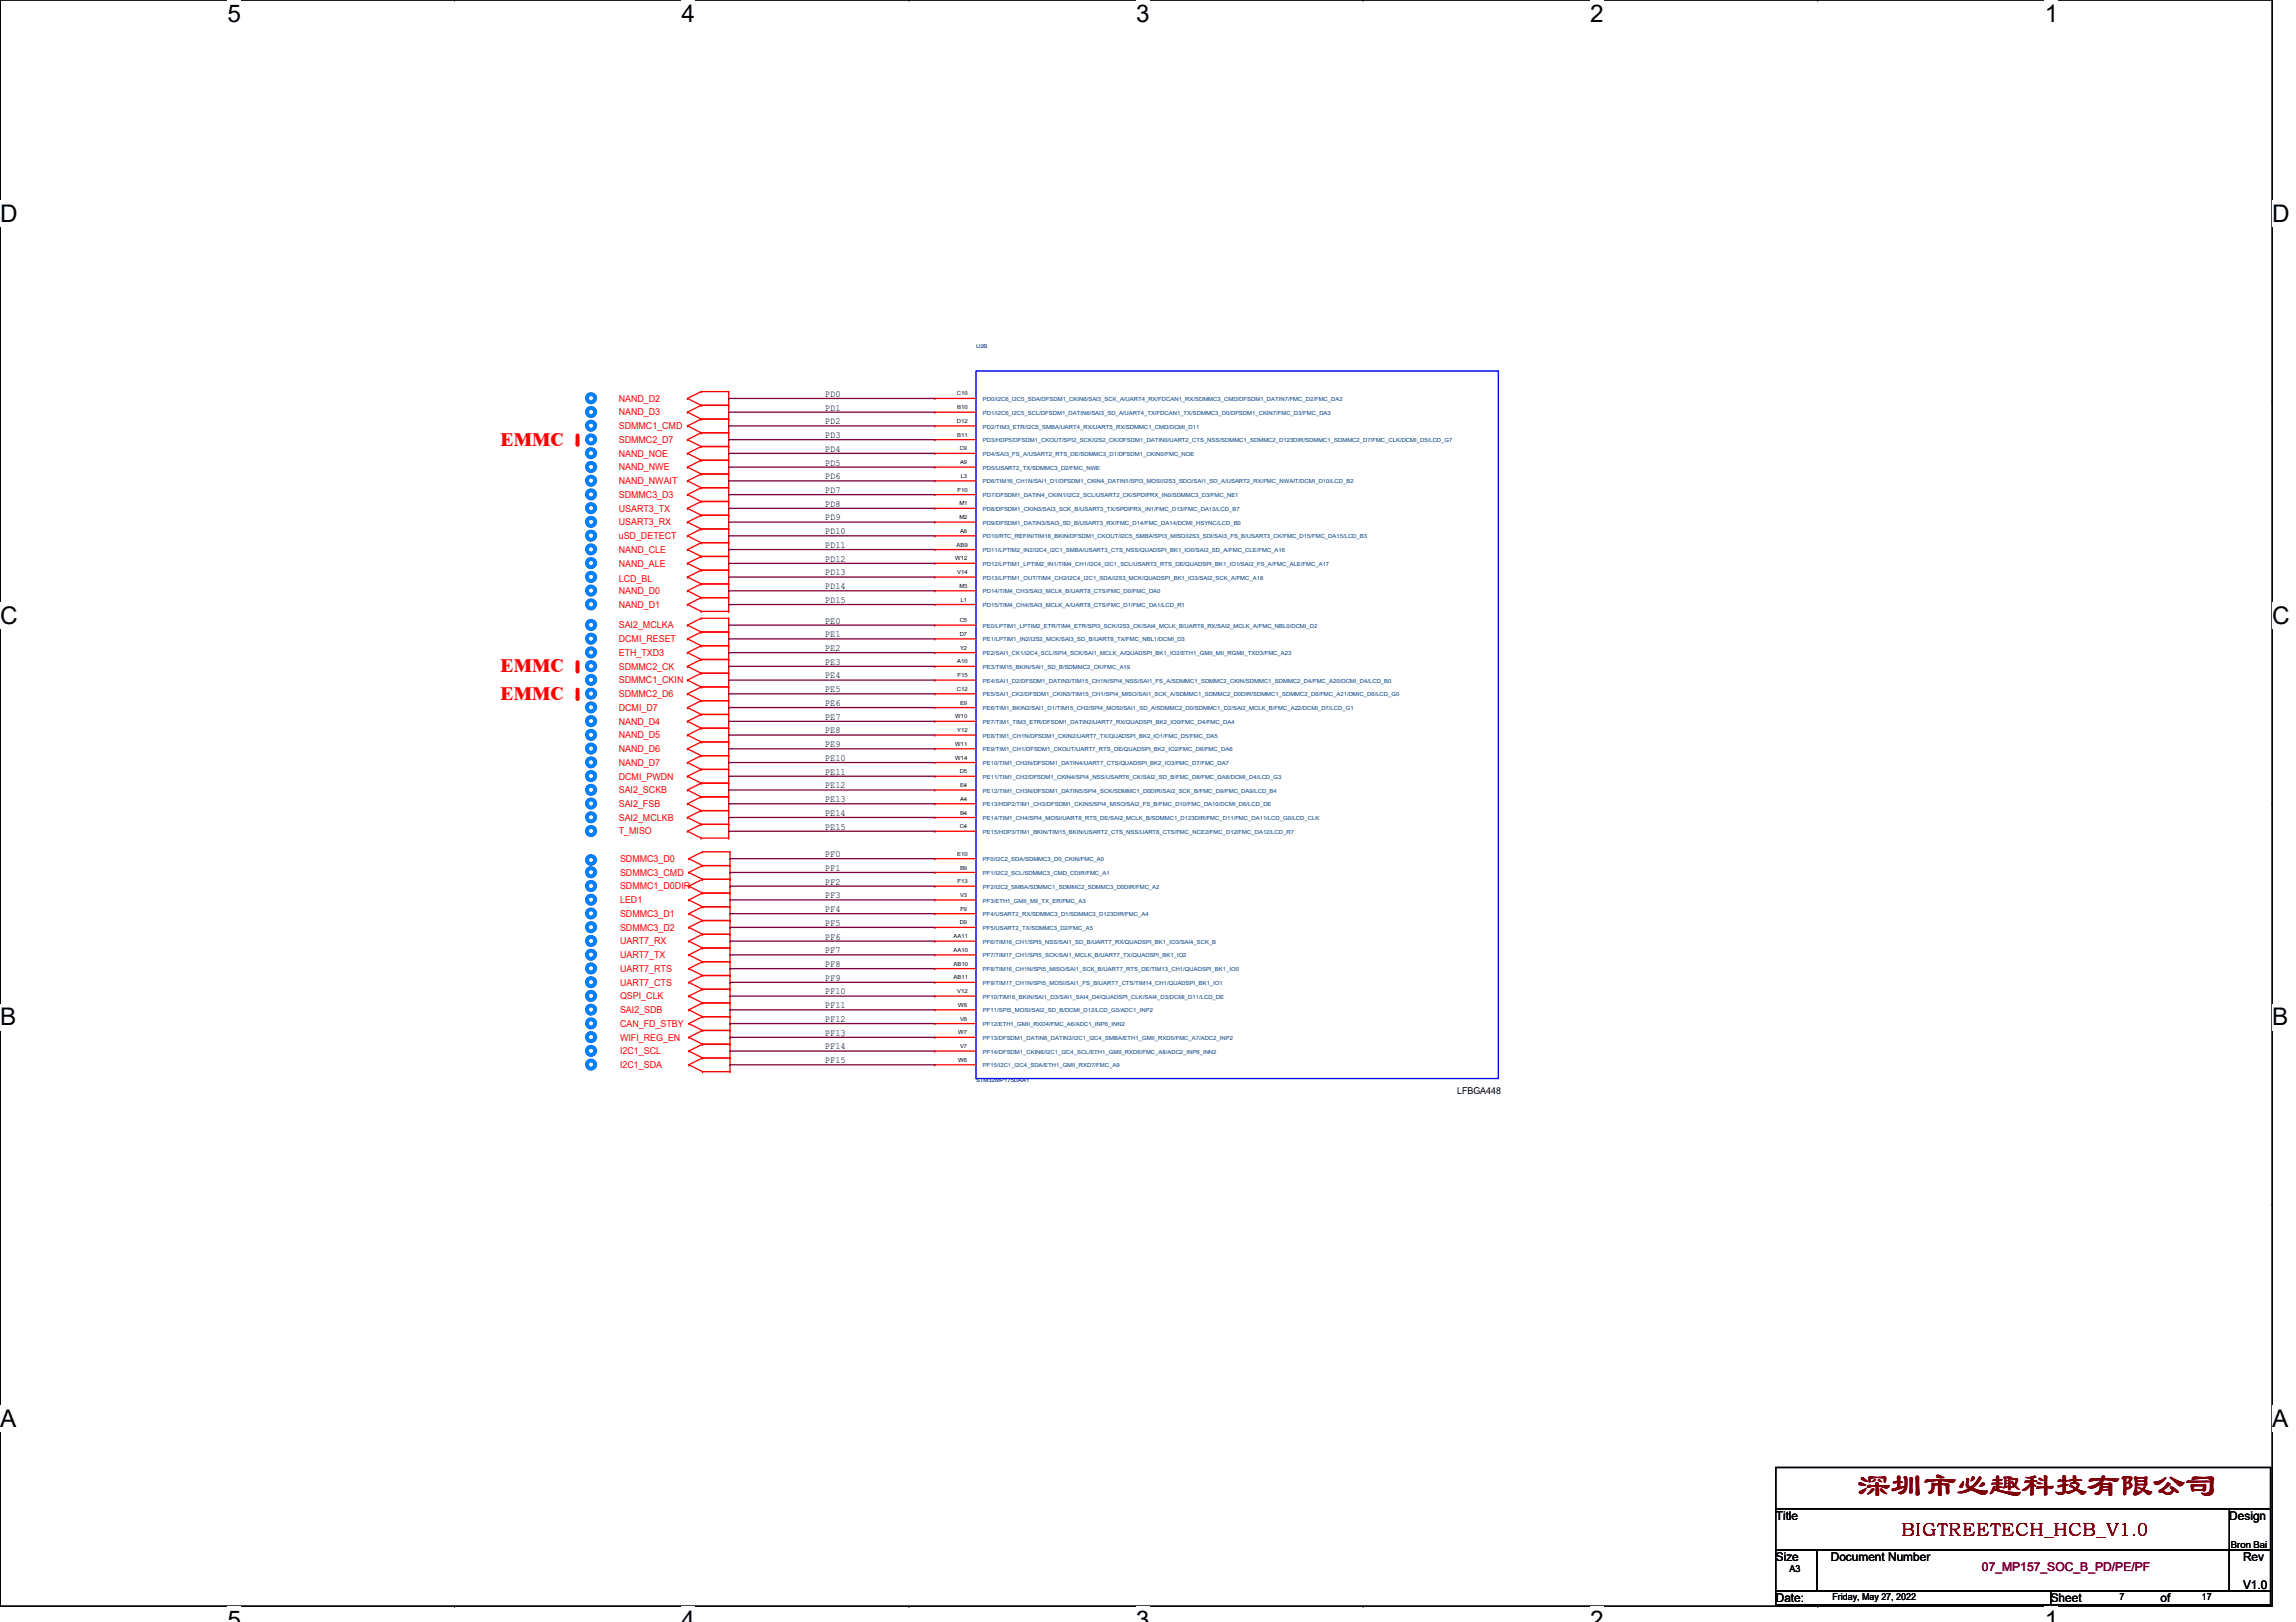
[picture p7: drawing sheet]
<svg xmlns="http://www.w3.org/2000/svg" width="297mm" height="210mm" viewBox="0 0 297 210" stroke-linecap="round" stroke-linejoin="round" font-family="sans-serif">
<defs><g id="words">
<text font-size="4.2" fill="#7f0000" x="240.4" y="193.5">深圳市必趣科技有限公司</text>
<g font-size="3.1">
<text x="29.4" y="2.8">5</text>
<text x="88.2" y="2.8">4</text>
<text x="147" y="2.8">3</text>
<text x="205.7" y="2.8">2</text>
<text x="264.5" y="2.8">1</text>
<text x="0" y="28.7">D</text>
<text x="294" y="28.7">D</text>
<text x="0" y="80.7">C</text>
<text x="294" y="80.7">C</text>
<text x="0" y="132.7">B</text>
<text x="294" y="132.7">B</text>
<text x="0" y="184.6">A</text>
<text x="294" y="184.6">A</text>
<text x="29.4" y="210.7">5</text>
<text x="88.2" y="210.7">4</text>
<text x="147" y="210.7">3</text>
<text x="205.7" y="210.7">2</text>
<text x="264.5" y="210.7">1</text>
</g>
<g font-size="2.5" fill="#f00">
<text x="64.8" y="57.7">EMMC</text>
<text x="64.8" y="87">EMMC</text>
<text x="64.8" y="90.6">EMMC</text>
</g>
<text font-size="2.4" fill="#7f0000" x="246" y="198.7">BIGTREETECH_HCB_V1.0</text>
<g font-size="1.6">
<text x="229.7" y="196.7">Title</text>
<text x="288.4" y="196.7">Design</text>
<text x="229.7" y="202">Size</text>
<text x="236.9" y="202">Document Number</text>
<text x="290.2" y="202">Rev</text>
<text x="229.7" y="207.3">Date:</text>
<text x="265.3" y="207.3">Sheet</text>
<text x="279.5" y="207.3">of</text>
<text x="290.2" y="205.6">V1.0</text>
</g>
<text font-size="1.6" fill="#7f003f" x="256.4" y="203.2">07_MP157_SOC_B_PD/PE/PF</text>
<g font-size="1.2" fill="#f00">
<text x="80" y="52">NAND_D2</text>
<text x="80" y="53.8">NAND_D3</text>
<text x="80" y="55.5">SDMMC1_CMD</text>
<text x="80" y="57.3">SDMMC2_D7</text>
<text x="80" y="59.1">NAND_NOE</text>
<text x="80" y="60.9">NAND_NWE</text>
<text x="80" y="62.7">NAND_NWAIT</text>
<text x="80" y="64.4">SDMMC3_D3</text>
<text x="80" y="66.2">USART3_TX</text>
<text x="80" y="68">USART3_RX</text>
<text x="80" y="69.8">uSD_DETECT</text>
<text x="80" y="71.5">NAND_CLE</text>
<text x="80" y="75.3">LCD_BL</text>
<text x="80" y="73.3">NAND_ALE</text>
<text x="80" y="76.9">NAND_D0</text>
<text x="80" y="78.7">NAND_D1</text>
<text x="80" y="81.3">SAI2_MCLKA</text>
<text x="80" y="83.1">DCMI_RESET</text>
<text x="80" y="84.9">ETH_TXD3</text>
<text x="80" y="86.7">SDMMC2_CK</text>
<text x="80" y="88.4">SDMMC1_CKIN</text>
<text x="80" y="90.2">SDMMC2_D6</text>
<text x="80" y="92">DCMI_D7</text>
<text x="80" y="93.8">NAND_D4</text>
<text x="80" y="95.5">NAND_D5</text>
<text x="80" y="100.9">DCMI_PWDN</text>
<text x="80" y="97.3">NAND_D6</text>
<text x="80" y="99.1">NAND_D7</text>
<text x="80" y="108">T_MISO</text>
<text x="80" y="102.7">SAI2_SCKB</text>
<text x="80" y="104.4">SAI2_FSB</text>
<text x="80" y="106.2">SAI2_MCLKB</text>
<text x="80.2" y="111.5">SDMMC3_D0</text>
<text x="80.2" y="113.3">SDMMC3_CMD</text>
<text x="80.2" y="115.1">SDMMC1_D0DIR</text>
<text x="80.2" y="116.9">LED1</text>
<text x="80.2" y="118.7">SDMMC3_D1</text>
<text x="80.2" y="120.4">SDMMC3_D2</text>
<text x="80.2" y="122.2">UART7_RX</text>
<text x="80.2" y="124">UART7_TX</text>
<text x="80.2" y="125.8">UART7_RTS</text>
<text x="80.2" y="127.6">UART7_CTS</text>
<text x="80.2" y="129.3">QSPI_CLK</text>
<text x="80.2" y="131.1">SAI2_SDB</text>
<text x="80.2" y="132.9">CAN_FD_STBY</text>
<text x="80.2" y="134.7">WIFI_REG_EN</text>
<text x="80.2" y="136.4">I2C1_SCL</text>
<text x="80.2" y="138.2">I2C1_SDA</text>
</g>
<g font-size="1.2">
<text x="106.7" y="53.1">PD1</text>
<text x="106.7" y="51.4">PD0</text>
<text x="106.7" y="56.7">PD3</text>
<text x="106.7" y="54.9">PD2</text>
<text x="106.7" y="58.5">PD4</text>
<text x="106.7" y="63.8">PD7</text>
<text x="106.7" y="62">PD6</text>
<text x="106.7" y="60.2">PD5</text>
<text x="106.7" y="65.6">PD8</text>
<text x="106.7" y="70.9">PD11</text>
<text x="106.7" y="69.1">PD10</text>
<text x="106.7" y="67.4">PD9</text>
<text x="106.7" y="76.2">PD14</text>
<text x="106.7" y="74.5">PD13</text>
<text x="106.7" y="72.7">PD12</text>
<text x="106.7" y="78">PD15</text>
<text x="106.7" y="82.5">PE1</text>
<text x="106.7" y="80.7">PE0</text>
<text x="106.7" y="86">PE3</text>
<text x="106.7" y="84.2">PE2</text>
<text x="106.7" y="89.6">PE5</text>
<text x="106.7" y="87.8">PE4</text>
<text x="106.7" y="93.1">PE7</text>
<text x="106.7" y="91.4">PE6</text>
<text x="106.7" y="94.9">PE8</text>
<text x="106.7" y="100.2">PE11</text>
<text x="106.7" y="98.5">PE10</text>
<text x="106.7" y="96.7">PE9</text>
<text x="106.7" y="102">PE12</text>
<text x="106.7" y="107.4">PE15</text>
<text x="106.7" y="105.6">PE14</text>
<text x="106.7" y="103.8">PE13</text>
<text x="106.7" y="110.9">PF0</text>
<text x="106.7" y="112.7">PF1</text>
<text x="106.7" y="118">PF4</text>
<text x="106.7" y="116.2">PF3</text>
<text x="106.7" y="114.5">PF2</text>
<text x="106.7" y="119.8">PF5</text>
<text x="106.7" y="125.1">PF8</text>
<text x="106.7" y="123.4">PF7</text>
<text x="106.7" y="121.6">PF6</text>
<text x="106.7" y="130.5">PF11</text>
<text x="106.7" y="128.7">PF10</text>
<text x="106.7" y="126.9">PF9</text>
<text x="106.7" y="132.2">PF12</text>
<text x="106.7" y="137.6">PF15</text>
<text x="106.7" y="135.8">PF14</text>
<text x="106.7" y="134">PF13</text>
<text x="188.5" y="141.6">LFBGA448</text>
<text x="231.5" y="203.5">A3</text>
<text x="288.6" y="200.3">Bron Bai</text>
<text x="237.1" y="207.1">Friday, May 27, 2022</text>
<text x="274.2" y="207.1">7</text>
<text x="284.9" y="207.1">17</text>
</g>
<g font-size=".7" fill="#00007f">
<text x="126.3" y="45.1">U2B</text>
<text x="126.3" y="140">STM32MP175DAA1</text>
</g>
<g font-size=".7">
<text x="123.8" y="51.2">C10</text>
<text x="123.8" y="53">B10</text>
<text x="123.8" y="54.7">D12</text>
<text x="123.8" y="56.5">B11</text>
<text x="124.2" y="58.3">C9</text>
<text x="123.9" y="63.6">F10</text>
<text x="124.1" y="65.4">M1</text>
<text x="124.2" y="60.1">A9</text>
<text x="124.3" y="61.8">L3</text>
<text x="123.7" y="70.7">AB9</text>
<text x="124.1" y="67.2">M2</text>
<text x="124.2" y="69">A8</text>
<text x="123.6" y="72.5">W12</text>
<text x="123.8" y="74.3">V14</text>
<text x="124.1" y="76.1">M3</text>
<text x="124.3" y="77.9">L1</text>
<text x="124.2" y="80.5">C5</text>
<text x="124.2" y="82.3">D7</text>
<text x="123.8" y="89.4">C12</text>
<text x="123.8" y="85.9">A10</text>
<text x="123.9" y="87.6">F15</text>
<text x="124.2" y="84.1">Y2</text>
<text x="123.6" y="93">W10</text>
<text x="123.8" y="94.7">Y12</text>
<text x="124.2" y="91.2">E9</text>
<text x="123.6" y="98.3">W14</text>
<text x="123.6" y="96.5">W11</text>
<text x="124.2" y="100.1">D5</text>
<text x="124.2" y="101.9">E4</text>
<text x="124.2" y="107.2">C4</text>
<text x="124.2" y="103.6">A4</text>
<text x="124.2" y="105.4">B4</text>
<text x="123.8" y="110.7">E10</text>
<text x="124.2" y="112.5">B9</text>
<text x="123.9" y="114.3">F13</text>
<text x="124.2" y="119.6">D9</text>
<text x="124.2" y="116.1">V3</text>
<text x="124.2" y="117.9">F9</text>
<text x="123.4" y="121.4">AA11</text>
<text x="123.4" y="123.2">AA10</text>
<text x="123.4" y="125">AB10</text>
<text x="123.4" y="126.7">AB11</text>
<text x="123.8" y="128.5">V12</text>
<text x="123.9" y="130.3">W8</text>
<text x="123.9" y="133.9">W7</text>
<text x="123.9" y="137.4">W6</text>
<text x="124.2" y="132.1">V8</text>
<text x="124.2" y="135.6">V7</text>
</g>
<g font-size=".7" fill="#003f7f">
<text x="127.2" y="51.9">PD0/I2C6_I2C5_SDA/DFSDM1_CKIN6/SAI3_SCK_A/UART4_RX/FDCAN1_RX/SDMMC3_CMD/DFSDM1_DATIN7/FMC_D2/FMC_DA2</text>
<text x="127.2" y="53.7">PD1/I2C6_I2C5_SCL/DFSDM1_DATIN6/SAI3_SD_A/UART4_TX/FDCAN1_TX/SDMMC3_D0/DFSDM1_CKIN7/FMC_D3/FMC_DA3</text>
<text x="127.2" y="55.5">PD2/TIM3_ETR/I2C5_SMBA/UART4_RX/UART5_RX/SDMMC1_CMD/DCMI_D11</text>
<text x="127.2" y="57.2">PD3/HDP5/DFSDM1_CKOUT/SPI2_SCK/I2S2_CK/DFSDM1_DATIN0/UART2_CTS_NSS/SDMMC1_SDMMC2_D123DIR/SDMMC1_SDMMC2_D7/FMC_CLK/DCMI_D5/LCD_G7</text>
<text x="127.2" y="59">PD4/SAI3_FS_A/USART2_RTS_DE/SDMMC3_D1/DFSDM1_CKIN0/FMC_NOE</text>
<text x="127.2" y="60.8">PD5/USART2_TX/SDMMC3_D2/FMC_NWE</text>
<text x="127.2" y="62.6">PD6/TIM16_CH1N/SAI1_D1/DFSDM1_CKIN4_DATIN1/SPI3_MOSI/I2S3_SDO/SAI1_SD_A/USART2_RX/FMC_NWAIT/DCMI_D10/LCD_B2</text>
<text x="127.2" y="64.3">PD7/DFSDM1_DATIN4_CKIN1/I2C2_SCL/USART2_CK/SPDIFRX_IN0/SDMMC3_D3/FMC_NE1</text>
<text x="127.2" y="69.7">PD10/RTC_REFIN/TIM16_BKIN/DFSDM1_CKOUT/I2C5_SMBA/SPI3_MISO/I2S3_SDI/SAI3_FS_B/USART3_CK/FMC_D15/FMC_DA15/LCD_B3</text>
<text x="127.2" y="71.5">PD11/LPTIM2_IN2/I2C4_I2C1_SMBA/USART3_CTS_NSS/QUADSPI_BK1_IO0/SAI2_SD_A/FMC_CLE/FMC_A16</text>
<text x="127.2" y="66.1">PD8/DFSDM1_CKIN3/SAI3_SCK_B/USART3_TX/SPDIFRX_IN1/FMC_D13/FMC_DA13/LCD_B7</text>
<text x="127.2" y="67.9">PD9/DFSDM1_DATIN3/SAI3_SD_B/USART3_RX/FMC_D14/FMC_DA14/DCMI_HSYNC/LCD_B0</text>
<text x="127.2" y="73.2">PD12/LPTIM1_LPTIM2_IN1/TIM4_CH1/I2C4_I2C1_SCL/USART3_RTS_DE/QUADSPI_BK1_IO1/SAI2_FS_A/FMC_ALE/FMC_A17</text>
<text x="127.2" y="75">PD13/LPTIM1_OUT/TIM4_CH2/I2C4_I2C1_SDA/I2S3_MCK/QUADSPI_BK1_IO3/SAI2_SCK_A/FMC_A18</text>
<text x="127.2" y="76.8">PD14/TIM4_CH3/SAI3_MCLK_B/UART8_CTS/FMC_D0/FMC_DA0</text>
<text x="127.2" y="81.2">PE0/LPTIM1_LPTIM2_ETR/TIM4_ETR/SPI3_SCK/I2S3_CK/SAI4_MCLK_B/UART8_RX/SAI2_MCLK_A/FMC_NBL0/DCMI_D2</text>
<text x="127.2" y="83">PE1/LPTIM1_IN2/I2S2_MCK/SAI3_SD_B/UART8_TX/FMC_NBL1/DCMI_D3</text>
<text x="127.2" y="78.6">PD15/TIM4_CH4/SAI3_MCLK_A/UART8_CTS/FMC_D1/FMC_DA1/LCD_R1</text>
<text x="127.2" y="84.8">PE2/SAI1_CK1/I2C4_SCL/SPI4_SCK/SAI1_MCLK_A/QUADSPI_BK1_IO2/ETH1_GMII_MII_RGMII_TXD3/FMC_A23</text>
<text x="127.2" y="86.6">PE3/TIM15_BKIN/SAI1_SD_B/SDMMC2_CK/FMC_A19</text>
<text x="127.2" y="88.3">PE4/SAI1_D2/DFSDM1_DATIN3/TIM15_CH1N/SPI4_NSS/SAI1_FS_A/SDMMC1_SDMMC2_CKIN/SDMMC1_SDMMC2_D4/FMC_A20/DCMI_D4/LCD_B0</text>
<text x="127.2" y="90.1">PE5/SAI1_CK2/DFSDM1_CKIN3/TIM15_CH1/SPI4_MISO/SAI1_SCK_A/SDMMC1_SDMMC2_D0DIR/SDMMC1_SDMMC2_D6/FMC_A21/DMIC_D6/LCD_G0</text>
<text x="127.2" y="91.9">PE6/TIM1_BKIN2/SAI1_D1/TIM15_CH2/SPI4_MOSI/SAI1_SD_A/SDMMC2_D0/SDMMC1_D2/SAI2_MCLK_B/FMC_A22/DCMI_D7/LCD_G1</text>
<text x="127.2" y="93.7">PE7/TIM1_TIM3_ETR/DFSDM1_DATIN2/UART7_RX/QUADSPI_BK2_IO0/FMC_D4/FMC_DA4</text>
<text x="127.2" y="95.5">PE8/TIM1_CH1N/DFSDM1_CKIN2/UART7_TX/QUADSPI_BK2_IO1/FMC_D5/FMC_DA5</text>
<text x="127.2" y="99">PE10/TIM1_CH2N/DFSDM1_DATIN4/UART7_CTS/QUADSPI_BK2_IO3/FMC_D7/FMC_DA7</text>
<text x="127.2" y="100.8">PE11/TIM1_CH2/DFSDM1_CKIN4/SPI4_NSS/USART6_CK/SAI2_SD_B/FMC_D8/FMC_DA8/DCMI_D4/LCD_G3</text>
<text x="127.2" y="97.2">PE9/TIM1_CH1/DFSDM1_CKOUT/UART7_RTS_DE/QUADSPI_BK2_IO2/FMC_D6/FMC_DA6</text>
<text x="127.2" y="102.6">PE12/TIM1_CH3N/DFSDM1_DATIN5/SPI4_SCK/SDMMC1_D0DIR/SAI2_SCK_B/FMC_D9/FMC_DA9/LCD_B4</text>
<text x="127.2" y="104.4">PE13/HDP2/TIM1_CH3/DFSDM1_CKIN5/SPI4_MISO/SAI2_FS_B/FMC_D10/FMC_DA10/DCMI_D6/LCD_DE</text>
<text x="127.2" y="106.1">PE14/TIM1_CH4/SPI4_MOSI/UART8_RTS_DE/SAI2_MCLK_B/SDMMC1_D123DIR/FMC_D11/FMC_DA11/LCD_G0/LCD_CLK</text>
<text x="127.2" y="107.9">PE15/HDP3/TIM1_BKIN/TIM15_BKIN/USART2_CTS_NSS/UART8_CTS/FMC_NCE2/FMC_D12/FMC_DA12/LCD_R7</text>
<text x="127.2" y="111.5">PF0/I2C2_SDA/SDMMC3_D0_CKIN/FMC_A0</text>
<text x="127.2" y="113.2">PF1/I2C2_SCL/SDMMC3_CMD_CDIR/FMC_A1</text>
<text x="127.2" y="115">PF2/I2C2_SMBA/SDMMC1_SDMMC2_SDMMC3_D0DIR/FMC_A2</text>
<text x="127.2" y="116.8">PF3/ETH1_GMII_MII_TX_ER/FMC_A3</text>
<text x="127.2" y="118.6">PF4/USART2_RX/SDMMC3_D1/SDMMC3_D123DIR/FMC_A4</text>
<text x="127.2" y="120.4">PF5/USART2_TX/SDMMC3_D2/FMC_A5</text>
<text x="127.2" y="122.1">PF6/TIM16_CH1/SPI5_NSS/SAI1_SD_B/UART7_RX/QUADSPI_BK1_IO3/SAI4_SCK_B</text>
<text x="127.2" y="123.9">PF7/TIM17_CH1/SPI5_SCK/SAI1_MCLK_B/UART7_TX/QUADSPI_BK1_IO2</text>
<text x="127.2" y="125.7">PF8/TIM16_CH1N/SPI5_MISO/SAI1_SCK_B/UART7_RTS_DE/TIM13_CH1/QUADSPI_BK1_IO0</text>
<text x="127.2" y="129.2">PF10/TIM16_BKIN/SAI1_D3/SAI1_SAI4_D4/QUADSPI_CLK/SAI4_D3/DCMI_D11/LCD_DE</text>
<text x="127.2" y="131">PF11/SPI5_MOSI/SAI2_SD_B/DCMI_D12/LCD_G5/ADC1_INP2</text>
<text x="127.2" y="127.5">PF9/TIM17_CH1N/SPI5_MOSI/SAI1_FS_B/UART7_CTS/TIM14_CH1/QUADSPI_BK1_IO1</text>
<text x="127.2" y="132.8">PF12/ETH1_GMII_RXD4/FMC_A6/ADC1_INP6_INN2</text>
<text x="127.2" y="134.6">PF13/DFSDM1_DATIN6_DATIN3/I2C1_I2C4_SMBA/ETH1_GMII_RXD5/FMC_A7/ADC2_INP2</text>
<text x="127.2" y="136.4">PF14/DFSDM1_CKIN6/I2C1_I2C4_SCL/ETH1_GMII_RXD6/FMC_A8/ADC2_INP6_INN2</text>
<text x="127.2" y="138.1">PF15/I2C1_I2C4_SDA/ETH1_GMII_RXD7/FMC_A9</text>
</g>
</g></defs>
<path d="M0 0h294v207.9h-294z" fill="none" stroke="#000" stroke-width=".17"/>
<g fill="#fff">
<path d="M29.4 0h1.8v3.5h-1.8z"/>
<path d="M29.4 207.9h1.8v2h-1.8z"/>
</g>
<path d="M58.8 0h.1M58.8 207.9h.1" fill="none" stroke="#000" stroke-width=".17"/>
<g fill="#fff">
<path d="M88.2 0h1.7v3.5h-1.7z"/>
<path d="M88.2 207.9h1.7v2h-1.7z"/>
</g>
<path d="M117.6 0h.1M117.6 207.9h.1" fill="none" stroke="#000" stroke-width=".17"/>
<g fill="#fff">
<path d="M147 0h1.7v3.5h-1.7z"/>
<path d="M147 207.9h1.7v2h-1.7z"/>
</g>
<path d="M176.4 0h.1M176.4 207.9h.1" fill="none" stroke="#000" stroke-width=".17"/>
<g fill="#fff">
<path d="M205.7 0h1.8v3.5h-1.8z"/>
<path d="M205.7 207.9h1.8v2h-1.8z"/>
</g>
<path d="M235.2 0h.1M235.2 207.9h.1" fill="none" stroke="#000" stroke-width=".17"/>
<g fill="#fff">
<path d="M264.5 0h1.8v3.5h-1.8z"/>
<path d="M264.5 207.9h1.8v2h-1.8z"/>
<path d="M0 26h2.3v3.4h-2.3z"/>
<path d="M294 26h2.2v3.4h-2.2z"/>
<path d="M0 77.9h2.3v3.5h-2.3z"/>
<path d="M294 77.9h2.2v3.5h-2.2z"/>
</g>
<path d="M0 51.9h.1M294 51.9h.1" fill="none" stroke="#000" stroke-width=".17"/>
<g fill="#fff">
<path d="M0 129.9h2.1v3.4h-2.1z"/>
<path d="M294 129.9h2v3.4h-2z"/>
</g>
<path d="M0 103.9h.1M294 103.9h.1" fill="none" stroke="#000" stroke-width=".17"/>
<g fill="#fff">
<path d="M0 181.8h2.1v3.5h-2.1z"/>
<path d="M294 181.8h2v3.5h-2z"/>
</g>
<path d="M0 155.9h.1M294 155.9h.1" fill="none" stroke="#000" stroke-width=".17"/>
<g fill="none" stroke="#007fff" stroke-width=".51">
<circle cx="76.5" cy="51.5" r=".54"/>
<circle cx="76.5" cy="56.9" r=".54"/>
<circle cx="76.5" cy="53.3" r=".54"/>
<circle cx="76.5" cy="58.6" r=".54"/>
<circle cx="76.5" cy="55.1" r=".54"/>
<circle cx="76.5" cy="76.4" r=".54"/>
<circle cx="76.5" cy="67.5" r=".54"/>
<circle cx="76.5" cy="60.4" r=".54"/>
<circle cx="76.5" cy="69.3" r=".54"/>
<circle cx="76.5" cy="74.6" r=".54"/>
<circle cx="76.5" cy="64" r=".54"/>
<circle cx="76.5" cy="72.9" r=".54"/>
<circle cx="76.5" cy="78.2" r=".54"/>
<circle cx="76.5" cy="65.8" r=".54"/>
<circle cx="76.5" cy="62.2" r=".54"/>
<circle cx="76.5" cy="71.1" r=".54"/>
<circle cx="76.5" cy="80.9" r=".54"/>
<circle cx="76.5" cy="98.7" r=".54"/>
<circle cx="76.5" cy="82.7" r=".54"/>
<circle cx="76.5" cy="91.5" r=".54"/>
<circle cx="76.5" cy="95.1" r=".54"/>
<circle cx="76.5" cy="86.2" r=".54"/>
<circle cx="76.5" cy="93.3" r=".54"/>
<circle cx="76.5" cy="96.9" r=".54"/>
<circle cx="76.5" cy="84.4" r=".54"/>
<circle cx="76.5" cy="88" r=".54"/>
<circle cx="76.5" cy="89.8" r=".54"/>
<circle cx="76.5" cy="120" r=".54"/>
<circle cx="76.5" cy="116.4" r=".54"/>
<circle cx="76.5" cy="112.9" r=".54"/>
<circle cx="76.5" cy="100.4" r=".54"/>
<circle cx="76.5" cy="105.8" r=".54"/>
<circle cx="76.5" cy="118.2" r=".54"/>
<circle cx="76.5" cy="114.7" r=".54"/>
<circle cx="76.5" cy="104" r=".54"/>
<circle cx="76.5" cy="102.2" r=".54"/>
<circle cx="76.5" cy="107.5" r=".54"/>
<circle cx="76.5" cy="111.3" r=".52"/>
<circle cx="76.5" cy="125.3" r=".54"/>
<circle cx="76.5" cy="127.1" r=".54"/>
<circle cx="76.5" cy="130.7" r=".54"/>
<circle cx="76.5" cy="123.5" r=".54"/>
<circle cx="76.5" cy="128.9" r=".54"/>
<circle cx="76.5" cy="132.4" r=".54"/>
<circle cx="76.5" cy="134.2" r=".54"/>
<circle cx="76.5" cy="121.8" r=".54"/>
<circle cx="76.5" cy="136" r=".54"/>
<circle cx="76.5" cy="137.8" r=".54"/>
</g>
<path d="M74.7 56.3v1.1" fill="none" stroke="#f00" stroke-width=".51"/>
<circle cx="74.7" cy="57.4" r=".25" fill="#f00"/>
<path d="M74.7 85.7v1.1" fill="none" stroke="#f00" stroke-width=".51"/>
<circle cx="74.7" cy="86.8" r=".25" fill="#f00"/>
<path d="M74.7 89.2v1.1" fill="none" stroke="#f00" stroke-width=".51"/>
<circle cx="74.7" cy="90.3" r=".25" fill="#f00"/>
<g fill="none" stroke="#f00" stroke-width=".17">
<path d="M88.9 51.6h.1M88.9 53.3h.1M88.9 55.1h.1M88.9 56.9h.1M88.9 58.7h.1M88.9 51.6l1.8 .9M88.9 53.3l1.8 .9M88.9 55.1l1.8 .9M88.9 56.9l1.8 .9M88.9 58.7l1.8 .9M90.7 50.7h.1M90.7 52.5h.1"/>
<path d="M90.7 54.2h.1M90.7 56h.1M90.7 57.8h.1M90.7 59.6h.1M90.7 50.7h3.6M90.7 50.7l-1.8 .9M90.7 52.5h3.6M90.7 52.5l-1.8 .8M90.7 54.2h3.6M90.7 54.2l-1.8 .9M90.7 56h3.6M90.7 56l-1.8 .9"/>
<path d="M90.7 57.8h3.6M90.7 57.8l-1.8 .9M90.7 59.6h3.6M90.7 59.6l-1.8 .9M94.3 52.5h.1M94.3 50.7h.1M94.3 54.2h.1M94.3 56h.1M94.3 57.8h.1M94.3 59.6h.1M94.3 50.7v28.4M120.9 51.6h.1"/>
<path d="M120.9 53.3h.1M120.9 55.1h.1M120.9 56.9h.1M120.9 58.7h.1M120.9 51.6h5.4M120.9 53.3h5.4M120.9 55.1h5.4M120.9 56.9h5.4M120.9 58.7h5.4M88.9 74.7h.1M88.9 60.5h.1M88.9 62.2h.1"/>
<path d="M88.9 64h.1M88.9 65.8h.1M88.9 67.6h.1M88.9 69.3h.1M88.9 71.1h.1M88.9 72.9h.1M88.9 76.5h.1M88.9 78.2h.1M88.9 74.7l1.8 .9M88.9 60.5l1.8 .8M88.9 62.2l1.8 .9M88.9 64l1.8 .9"/>
<path d="M88.9 65.8l1.8 .9M88.9 67.6l1.8 .9M88.9 69.3l1.8 .9M88.9 71.1l1.8 .9M88.9 72.9l1.8 .9M88.9 76.5l1.8 .8M88.9 78.2l1.8 .9M90.7 73.8h.1M90.7 75.6h.1M90.7 61.3h.1M90.7 63.1h.1M90.7 64.9h.1"/>
<path d="M90.7 66.7h.1M90.7 68.5h.1M90.7 70.2h.1M90.7 72h.1M90.7 77.3h.1M90.7 79.1h.1M90.7 73.8h3.6M90.7 73.8l-1.8 .9M90.7 75.6h3.6M90.7 61.3h3.6M90.7 61.3l-1.8 .9M90.7 63.1h3.6"/>
<path d="M90.7 63.1l-1.8 .9M90.7 64.9h3.6M90.7 64.9l-1.8 .9M90.7 66.7h3.6M90.7 66.7l-1.8 .9M90.7 68.5h3.6M90.7 68.5l-1.8 .8M90.7 70.2h3.6M90.7 70.2l-1.8 .9M90.7 72h3.6M90.7 72l-1.8 .9M90.7 75.6l-1.8 .9"/>
<path d="M90.7 77.3h3.6M90.7 77.3l-1.8 .9M90.7 79.1h3.6M94.3 75.6h.1M94.3 73.8h.1M94.3 61.3h.1M94.3 63.1h.1M94.3 64.9h.1M94.3 66.7h.1M94.3 68.5h.1M94.3 70.2h.1M94.3 72h.1"/>
<path d="M94.3 77.3h.1M94.3 79.1h.1M120.9 69.3h.1M120.9 71.1h.1M120.9 72.9h.1M120.9 74.7h.1M120.9 76.5h.1M120.9 78.2h.1M120.9 60.5h.1M120.9 62.2h.1M120.9 64h.1M120.9 65.8h.1"/>
<path d="M120.9 67.6h.1M120.9 69.3h5.4M120.9 71.1h5.4M120.9 72.9h5.4M120.9 74.7h5.4M120.9 76.5h5.4M120.9 78.2h5.4M120.9 60.5h5.4M120.9 62.2h5.4M120.9 64h5.4M120.9 65.8h5.4M120.9 67.6h5.4"/>
<path d="M88.9 80.9h.1M88.9 82.7h.1M88.9 84.5h.1M88.9 86.2h.1M88.9 88h.1M88.9 89.8h.1M88.9 91.6h.1M88.9 93.3h.1M88.9 95.1h.1M88.9 96.9h.1M88.9 98.7h.1M88.9 80.9l1.8 .9"/>
<path d="M88.9 82.7l1.8 .9M88.9 84.5l1.8 .8M88.9 86.2l1.8 .9M88.9 88l1.8 .9M88.9 89.8l1.8 .9M88.9 91.6l1.8 .9M88.9 93.3l1.8 .9M88.9 95.1l1.8 .9M88.9 96.9l1.8 .9M88.9 98.7l1.8 .9M90.7 99.6h.1M90.7 80h.1"/>
<path d="M90.7 81.8h.1M90.7 83.6h.1M90.7 85.3h.1M90.7 87.1h.1M90.7 88.9h.1M90.7 90.7h.1M90.7 92.5h.1M90.7 94.2h.1M90.7 96h.1M90.7 97.8h.1M90.7 99.6h3.6M90.7 99.6l-1.8 .9"/>
<path d="M90.7 80h3.6M90.7 80l-1.8 .9M90.7 81.8h3.6M90.7 81.8l-1.8 .9M90.7 83.6h3.6M90.7 83.6l-1.8 .9M90.7 85.3h3.6M90.7 85.3l-1.8 .9M90.7 87.1h3.6M90.7 87.1l-1.8 .9M90.7 88.9h3.6M90.7 88.9l-1.8 .9"/>
<path d="M90.7 90.7h3.6M90.7 90.7l-1.8 .9M90.7 92.5h3.6M90.7 92.5l-1.8 .8M90.7 94.2h3.6M90.7 94.2l-1.8 .9M90.7 96h3.6M90.7 96l-1.8 .9M90.7 97.8h3.6M90.7 97.8l-1.8 .9M94.3 99.6h.1M94.3 81.8h.1"/>
<path d="M94.3 80h.1M94.3 83.6h.1M94.3 85.3h.1M94.3 87.1h.1M94.3 88.9h.1M94.3 90.7h.1M94.3 92.5h.1M94.3 94.2h.1M94.3 96h.1M94.3 97.8h.1M94.3 80v28.5M120.9 80.9h.1"/>
<path d="M120.9 82.7h.1M120.9 98.7h.1M120.9 84.5h.1M120.9 86.2h.1M120.9 88h.1M120.9 89.8h.1M120.9 91.6h.1M120.9 93.3h.1M120.9 95.1h.1M120.9 96.9h.1M120.9 80.9h5.4M120.9 82.7h5.4"/>
<path d="M120.9 98.7h5.4M120.9 84.5h5.4M120.9 86.2h5.4M120.9 88h5.4M120.9 89.8h5.4M120.9 91.6h5.4M120.9 93.3h5.4M120.9 95.1h5.4M120.9 96.9h5.4M88.9 107.6h.1M88.9 100.5h.1M88.9 102.2h.1"/>
<path d="M88.9 104h.1M88.9 105.8h.1M88.9 107.6l1.8 .9M88.9 100.5l1.8 .8M88.9 102.2l1.8 .9M88.9 104l1.8 .9M88.9 105.8l1.8 .9M89.1 111.1h.1M89.1 112.9h.1M89.1 114.7h.1M89.1 116.5h.1M89.1 118.2h.1"/>
<path d="M89.1 111.1l1.8 .9M89.1 112.9l1.8 .9M89.1 114.7l1.8 .9M89.1 116.5l1.8 .8M89.1 118.2l1.8 .9M90.7 106.7h.1M90.7 108.5h.1M90.7 101.3h.1M90.7 103.1h.1M90.7 104.9h.1M90.7 106.7h3.6M90.7 106.7l-1.8 .9"/>
<path d="M90.7 108.5h3.6M90.7 101.3h3.6M90.7 101.3l-1.8 .9M90.7 103.1h3.6M90.7 103.1l-1.8 .9M90.7 104.9h3.6M90.7 104.9l-1.8 .9M90.9 110.2h.1M90.9 112h.1M90.9 113.8h.1M90.9 115.6h.1M90.9 117.3h.1"/>
<path d="M90.9 119.1h.1M90.9 110.2h3.5M90.9 110.2l-1.8 .9M90.9 112h3.5M90.9 112l-1.8 .9M90.9 113.8h3.5M90.9 113.8l-1.8 .9M90.9 115.6h3.5M90.9 115.6l-1.8 .9M90.9 117.3h3.5M90.9 117.3l-1.8 .9M90.9 119.1h3.5"/>
<path d="M90.9 119.1l-1.8 .9M94.3 108.5h.1M94.3 106.7h.1M94.3 101.3h.1M94.3 103.1h.1M94.3 104.9h.1M94.4 112h.1M94.4 110.2h.1M94.4 113.8h.1M94.4 115.6h.1M94.4 117.3h.1M94.4 119.1h.1"/>
<path d="M94.4 110.2v28.5M120.9 100.5h.1M120.9 102.2h.1M120.9 104h.1M120.9 105.8h.1M120.9 107.6h.1M120.9 111.1h.1M120.9 112.9h.1M120.9 114.7h.1M120.9 116.5h.1M120.9 118.2h.1M120.9 100.5h5.4"/>
<path d="M120.9 102.2h5.4M120.9 104h5.4M120.9 105.8h5.4M120.9 107.6h5.4M120.9 111.1h5.4M120.9 112.9h5.4M120.9 114.7h5.4M120.9 116.5h5.4M120.9 118.2h5.4M89.1 120h.1M89.1 121.8h.1M89.1 123.6h.1"/>
<path d="M89.1 125.3h.1M89.1 127.1h.1M89.1 128.9h.1M89.1 130.7h.1M89.1 132.5h.1M89.1 134.2h.1M89.1 136h.1M89.1 137.8h.1M89.1 120l1.8 .9M89.1 121.8l1.8 .9M89.1 123.6l1.8 .9M89.1 125.3l1.8 .9"/>
<path d="M89.1 127.1l1.8 .9M89.1 128.9l1.8 .9M89.1 130.7l1.8 .9M89.1 132.5l1.8 .8M89.1 134.2l1.8 .9M89.1 136l1.8 .9M89.1 137.8l1.8 .9M90.9 120.9h.1M90.9 122.7h.1M90.9 124.5h.1M90.9 126.2h.1M90.9 128h.1"/>
<path d="M90.9 129.8h.1M90.9 131.6h.1M90.9 133.3h.1M90.9 135.1h.1M90.9 136.9h.1M90.9 138.7h.1M90.9 120.9h3.5M90.9 120.9l-1.8 .9M90.9 122.7h3.5M90.9 122.7l-1.8 .9M90.9 124.5h3.5M90.9 124.5l-1.8 .8"/>
<path d="M90.9 126.2h3.5M90.9 126.2l-1.8 .9M90.9 128h3.5M90.9 128l-1.8 .9M90.9 129.8h3.5M90.9 129.8l-1.8 .9M90.9 131.6h3.5M90.9 131.6l-1.8 .9M90.9 133.3h3.5M90.9 133.3l-1.8 .9M90.9 135.1h3.5M90.9 135.1l-1.8 .9"/>
<path d="M90.9 136.9h3.5M90.9 136.9l-1.8 .9M90.9 138.7h3.5M94.4 120.9h.1M94.4 122.7h.1M94.4 124.5h.1M94.4 126.2h.1M94.4 128h.1M94.4 129.8h.1M94.4 131.6h.1M94.4 133.3h.1M94.4 135.1h.1"/>
<path d="M94.4 136.9h.1M94.4 138.7h.1M120.9 128.9h.1M120.9 130.7h.1M120.9 132.5h.1M120.9 134.2h.1M120.9 136h.1M120.9 137.8h.1M120.9 120h.1M120.9 121.8h.1M120.9 123.6h.1M120.9 125.3h.1"/>
<path d="M120.9 127.1h.1M120.9 128.9h5.4M120.9 130.7h5.4M120.9 132.5h5.4M120.9 134.2h5.4M120.9 136h5.4M120.9 137.8h5.4M120.9 120h5.4M120.9 121.8h5.4M120.9 123.6h5.4M120.9 125.3h5.4M120.9 127.1h5.4"/>
</g>
<path d="M229.7 189.9h64v5.3h-64zM229.7 195.2h64v5.4h-64zM288.4 195.2h.1M288.4 195.2v5.4M229.7 200.6h5.4v5.3h-5.4zM229.7 205.9h35.6v1.8h-35.6zM235.1 200.6h53.3v5.3h-53.3zM265.3 205.9h28.4v1.8h-28.4zM288.4 200.6h5.3v5.3h-5.3z" fill="none" stroke="#000" stroke-width=".17"/>
<path d="M126.3 48h67.5v91.6h-67.5z" fill="none" stroke="#00f" stroke-width=".17"/>
<g fill="none" stroke="#7f003f" stroke-width=".17">
<path d="M94.3 51.6h.1M94.3 53.3h.1M94.3 55.1h.1M94.3 56.9h.1M94.3 58.7h.1M94.3 51.6h26.6M94.3 53.3h26.6M94.3 55.1h26.6M94.3 56.9h26.6M94.3 58.7h26.6M94.3 60.5h.1M94.3 62.2h.1"/>
<path d="M94.3 64h.1M94.3 65.8h.1M94.3 67.6h.1M94.3 69.3h.1M94.3 71.1h.1M94.3 72.9h.1M94.3 74.7h.1M94.3 76.5h.1M94.3 78.2h.1M94.3 60.5h26.6M94.3 62.2h26.6M94.3 64h26.6"/>
<path d="M94.3 65.8h26.6M94.3 67.6h26.6M94.3 69.3h26.6M94.3 71.1h26.6M94.3 72.9h26.6M94.3 74.7h26.6M94.3 76.5h26.6M94.3 78.2h26.6M94.3 80.9h.1M94.3 82.7h.1M94.3 84.5h.1M94.3 86.2h.1"/>
<path d="M94.3 88h.1M94.3 89.8h.1M94.3 91.6h.1M94.3 93.3h.1M94.3 95.1h.1M94.3 96.9h.1M94.3 98.7h.1M94.3 80.9h26.6M94.3 82.7h26.6M94.3 84.5h26.6M94.3 86.2h26.6M94.3 88h26.6"/>
<path d="M94.3 89.8h26.6M94.3 91.6h26.6M94.3 93.3h26.6M94.3 95.1h26.6M94.3 96.9h26.6M94.3 98.7h26.6M94.3 100.5h.1M94.3 102.2h.1M94.3 104h.1M94.3 105.8h.1M94.3 107.6h.1M94.3 100.5h26.6"/>
<path d="M94.3 102.2h26.6M94.3 104h26.6M94.3 105.8h26.6M94.3 107.6h26.6M94.4 111.1h.1M94.4 112.9h.1M94.4 114.7h.1M94.4 116.5h.1M94.4 118.2h.1M94.4 111.1h26.5M94.4 112.9h26.5M94.4 114.7h26.5"/>
<path d="M94.4 116.5h26.5M94.4 118.2h26.5M94.4 120h.1M94.4 121.8h.1M94.4 123.6h.1M94.4 125.3h.1M94.4 127.1h.1M94.4 128.9h.1M94.4 130.7h.1M94.4 132.5h.1M94.4 134.2h.1M94.4 136h.1"/>
<path d="M94.4 137.8h.1M94.4 120h26.5M94.4 121.8h26.5M94.4 123.6h26.5M94.4 125.3h26.5M94.4 127.1h26.5M94.4 128.9h26.5M94.4 130.7h26.5M94.4 132.5h26.5M94.4 134.2h26.5M94.4 136h26.5M94.4 137.8h26.5"/>
</g>
<use href="#words"/>
</svg>
